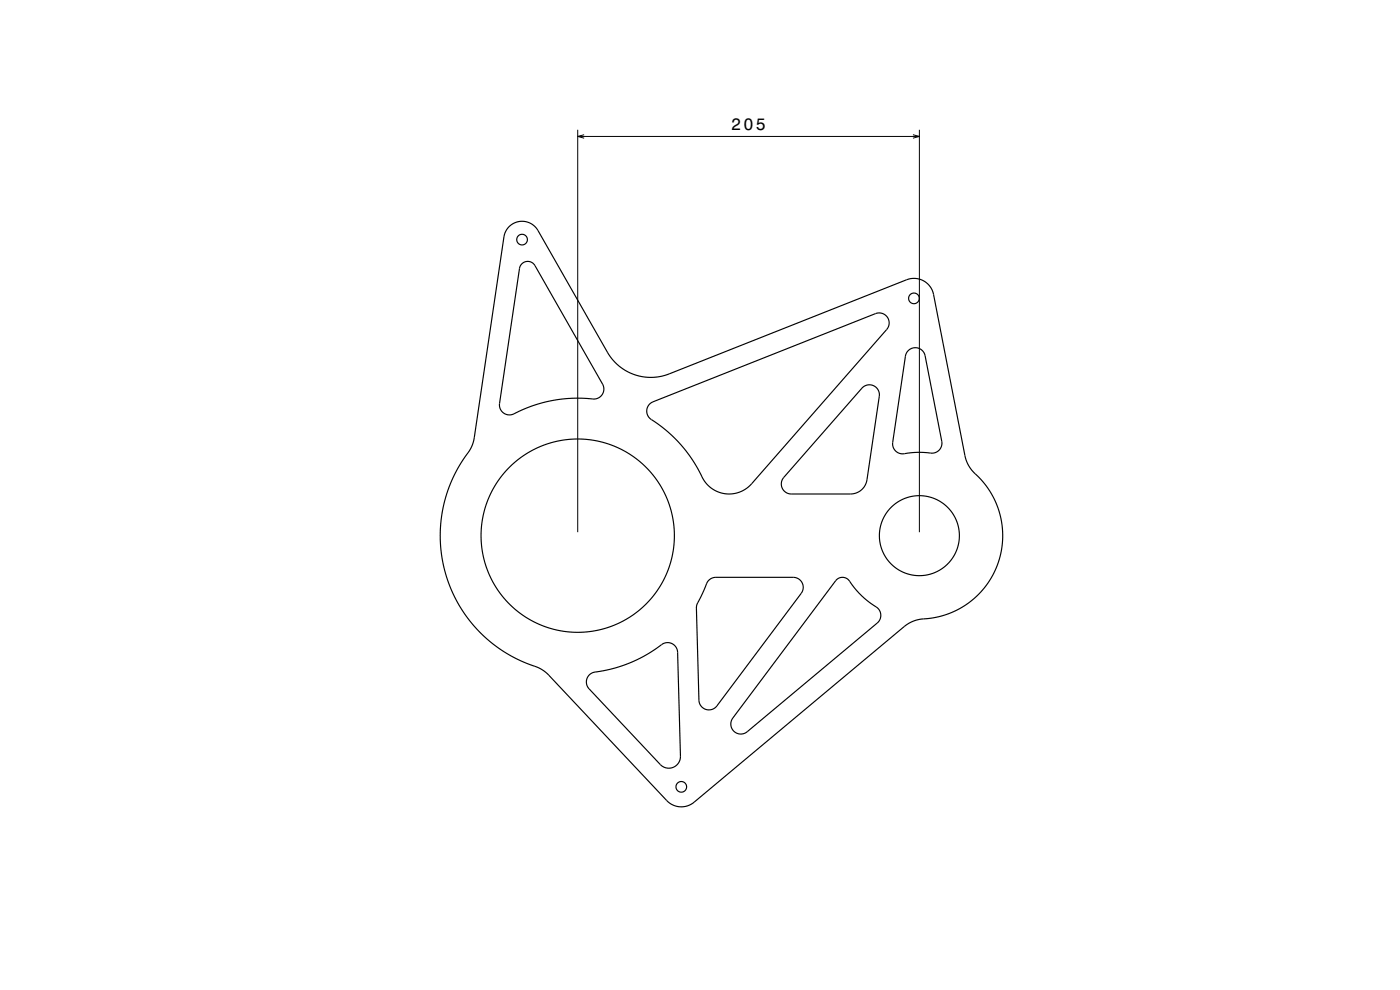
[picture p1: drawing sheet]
<svg xmlns="http://www.w3.org/2000/svg" width="420mm" height="297mm" viewBox="0 0 420 297" stroke-linecap="round" stroke-linejoin="round" font-family="sans-serif">
<defs><g id="words">
<text font-size="5" x="219.3" y="38.9">205</text>
</g></defs>
<path d="M173.3 38.9v120.8M275.8 38.9v120.8M173.3 40.9h102.5M175.2 40.4l-1.9 .5 1.9 .6M273.9 40.4l1.9 .5-1.9 .6" fill="none" stroke="#000" stroke-width=".3"/>
<g fill="none" stroke="#000" stroke-width=".35">
<path d="M152.8 67.9a5.5 5.5 0 0 1 8.6 1.3l21.6 37.7 2.2 2.4 2.4 1.8 2.5 1.2 3.1 .8h3.5l3.6-.8 71.7-28.4a6 6 0 0 1 8.1 4.5l9.6 49.2 .7 1.6 .9 1.5 3.6 3.9 2.3 3.2 1.8 3.6 1.2 3.8 .6 3.9-.1 4-.8 4.2-1.4 4-1.7 3.1-2.3 2.9-2.5 2.5-3.3 2.3-2.4 1.3-2.8 1.1-3.4 .8-4.9 .7-1.9 .7-1.7 1-63.4 53a6 6 0 0 1-8.2-.5l-35.9-38.2-2.3-1.5-5.6-2.3-4.4-2.3-4.3-3.1-3.7-3.3-3.4-4-2.9-4.4-2.3-4.7-1.7-5-1-4.6-.4-4.7 .1-4.8 .6-4.4 1.2-4.6 1.7-4.5 2.2-4.2 3.3-5 .9-2.3 9.1-61.2 .6-1.8zM156.4 79.3a2.5 2.5 0 0 1 4.1 .4l20.3 35.5a3.1 3.1 0 0 1-.5 3.6 3.1 3.1 0 0 1-3.5 .8l-5-.1-5.4 .5-5.1 1.2-5.4 2.1a4.5 4.5 0 0 1-4.6 .7l-1.2-1.3-.2-1.7 5.9-40.4zM258.7 116.3a3 3 0 0 1 3.5-.5 3 3 0 0 1 1.6 3.1l-3.7 25a5 5 0 0 1-5 4.3h-17.7a3 3 0 0 1-2.7-1.8 3 3 0 0 1 .4-3.2zM272.5 105.2a3 3 0 0 1 5 1.5l5 25.7a3.2 3.2 0 0 1-4.3 3.4h-5a5.1 5.1 0 0 1-4.4-.4l-.8-1.2-.2-1.5 3.8-25.8zM194.9 121.2l1-.7 66.7-26.4a3 3 0 0 1 3.6 1 3 3 0 0 1-.2 3.8l-40.5 46.2-1.7 1.6-1.8 .9-2.4 .6-2.3-.1-2.3-.7-2.1-1.4-1.5-1.6-3.1-5.5-3.2-4.5-3.6-3.8-4.4-3.6a4.8 4.8 0 0 1-3.1-3.5l.2-1.2zM212.5 174.2l1.1-.7 1.2-.3h23.2a3 3 0 0 1 2.7 1.7 3 3 0 0 1-.3 3.1l-25.3 33.8a3 3 0 0 1-3.3 1 3 3 0 0 1-2.1-2.7l-.8-28.1 .3-.9zM251 173.9a2.76 2.76 0 0 1 4.4 1.3l2.6 3 3.2 2.8a5.1 5.1 0 0 1 3 3.2l-.2 1.5-.8 1.2-39 32.6a3 3 0 0 1-4-.1 3 3 0 0 1-.4-4zM176.8 202.5a9.1 9.1 0 0 1 4.4-1.3l3.9-1 4.5-1.6 4-2 3.4-2.1a4.5 4.5 0 0 1 4.4-1.5l1.2 .9 .7 1.5 .8 31.5a3.5 3.5 0 0 1-2.1 3.3 3.5 3.5 0 0 1-3.9-.8l-21.4-22.7a3 3 0 0 1 .1-4.2z"/>
<circle cx="156.6" cy="71.9" r="1.6"/>
<circle cx="274.2" cy="89.5" r="1.6"/>
<circle cx="173.3" cy="160.7" r="29"/>
<circle cx="275.8" cy="160.7" r="12"/>
<circle cx="204.4" cy="236.1" r="1.6"/>
</g>
<use href="#words"/>
</svg>
